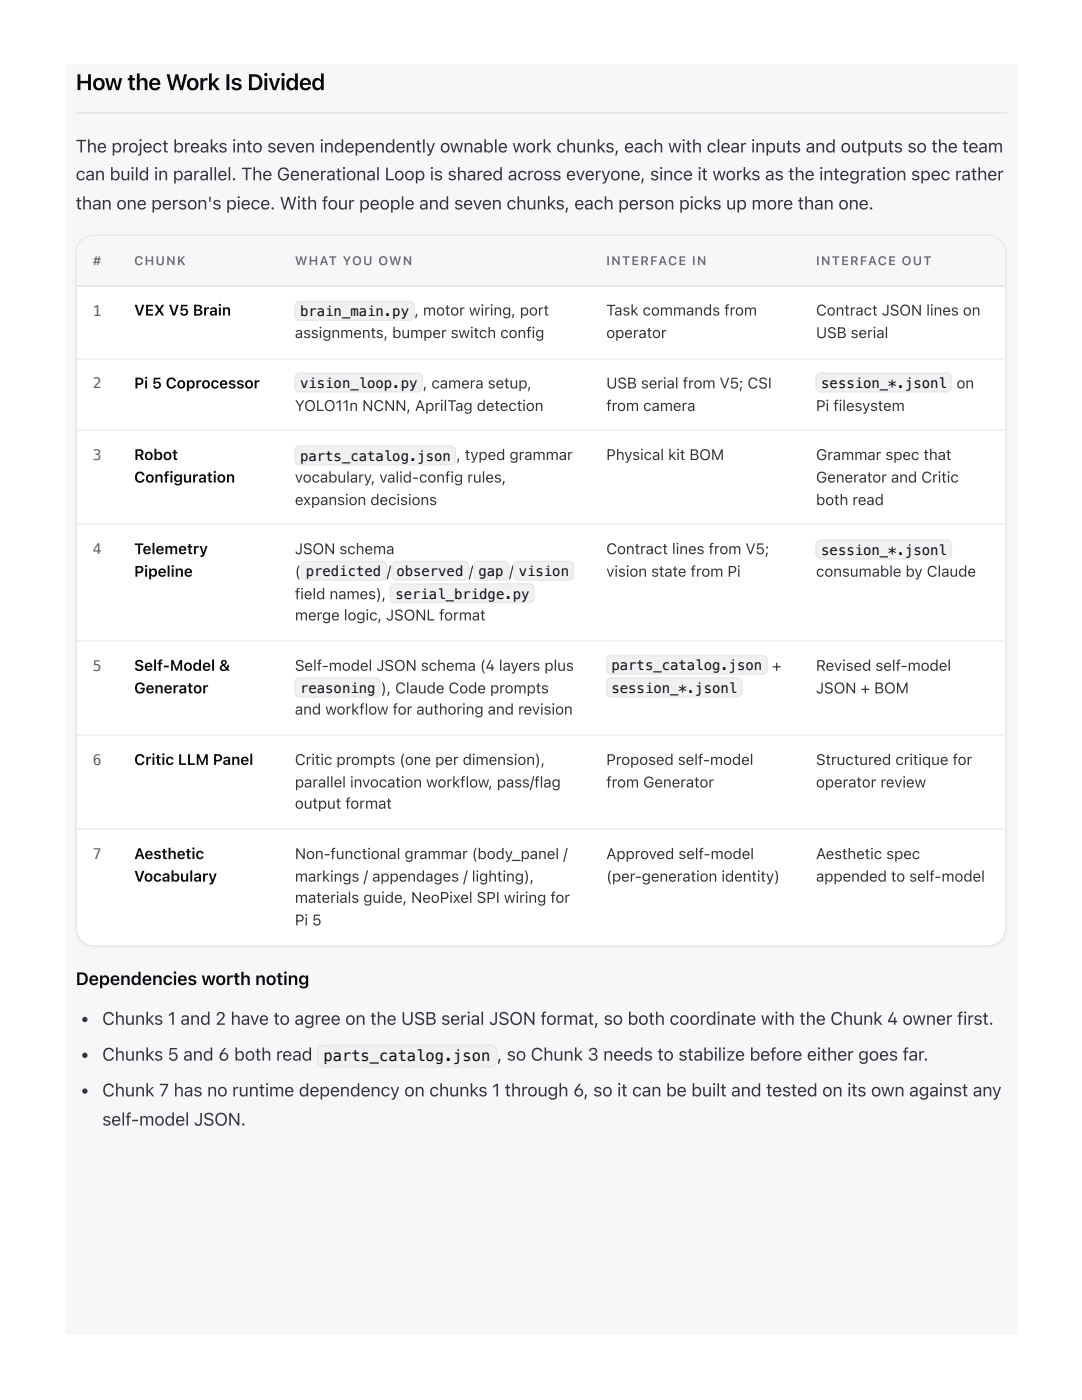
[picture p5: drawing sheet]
<svg xmlns="http://www.w3.org/2000/svg" width="216mm" height="279mm" viewBox="0 0 216 279" stroke-linecap="round" stroke-linejoin="round" font-family="sans-serif">
<defs><g id="words">
<text font-size="4.5" fill="#0b0b0d" x="15.1" y="18">How the Work Is Divided</text>
<g font-size="3.6" fill="#33353b">
<text x="15.1" y="30.4">The project breaks into seven independently ownable work chunks, each with clear inputs and outputs so the team</text>
<text x="15.1" y="36">can build in parallel. The Generational Loop is shared across everyone, since it works as the integration spec rather</text>
<text x="15.1" y="41.8">than one person's piece. With four people and seven chunks, each person picks up more than one.</text>
<text x="20.4" y="204.5">Chunks 1 and 2 have to agree on the USB serial JSON format, so both coordinate with the Chunk 4 owner first.</text>
<text x="20.4" y="211.7">Chunks 5 and 6 both read</text>
<text x="99.2" y="211.7">, so Chunk 3 needs to stabilize before either goes far.</text>
<text x="20.4" y="218.8">Chunk 7 has no runtime dependency on chunks 1 through 6, so it can be built and tested on its own against any</text>
<text x="20.4" y="224.6">self-model JSON.</text>
</g>
<text font-size="3.6" fill="#0b0b0d" x="15.1" y="196.6">Dependencies worth noting</text>
<text font-size="3.1" fill="#0b0b0d" x="64.6" y="211.8">parts_catalog.json</text>
<g font-size="3" fill="#0b0b0d">
<text x="26.8" y="63">VEX V5 Brain</text>
<text x="26.8" y="77.5">Pi 5 Coprocessor</text>
<text x="26.8" y="91.8">Robot</text>
<text x="26.8" y="96.3">Configuration</text>
<text x="26.8" y="110.6">Telemetry</text>
<text x="26.8" y="115.1">Pipeline</text>
<text x="26.8" y="133.9">Self-Model &amp;</text>
<text x="26.8" y="138.4">Generator</text>
<text x="26.8" y="152.7">Critic LLM Panel</text>
<text x="26.8" y="171.4">Aesthetic</text>
<text x="26.8" y="175.9">Vocabulary</text>
</g>
<g font-size="3" fill="#33353b">
<text x="121" y="63">Task commands from</text>
<text x="162.8" y="63">Contract JSON lines on</text>
<text x="58.8" y="67.5">assignments, bumper switch config</text>
<text x="121" y="67.5">operator</text>
<text x="162.8" y="67.5">USB serial</text>
<text x="121" y="77.5">USB serial from V5; CSI</text>
<text x="58.8" y="82">YOLO11n NCNN, AprilTag detection</text>
<text x="121" y="82">from camera</text>
<text x="162.8" y="82">Pi filesystem</text>
<text x="121" y="91.8">Physical kit BOM</text>
<text x="162.8" y="91.8">Grammar spec that</text>
<text x="58.8" y="96.3">vocabulary, valid-config rules,</text>
<text x="58.8" y="100.8">expansion decisions</text>
<text x="162.8" y="96.3">Generator and Critic</text>
<text x="162.8" y="100.8">both read</text>
<text x="58.8" y="110.6">JSON schema</text>
<text x="121" y="110.6">Contract lines from V5;</text>
<text x="58.8" y="115.1">( predicted / observed / gap / vision</text>
<text x="58.8" y="119.6">field names), serial_bridge.py</text>
<text x="121" y="115.1">vision state from Pi</text>
<text x="162.8" y="115.1">consumable by Claude</text>
<text x="58.8" y="123.8">merge logic, JSONL format</text>
<text x="58.8" y="133.9">Self-model JSON schema (4 layers plus</text>
<text x="162.8" y="133.9">Revised self-model</text>
<text x="58.8" y="142.6">and workflow for authoring and revision</text>
<text x="162.8" y="138.4">JSON + BOM</text>
<text x="58.8" y="152.7">Critic prompts (one per dimension),</text>
<text x="121" y="152.7">Proposed self-model</text>
<text x="162.8" y="152.7">Structured critique for</text>
<text x="58.8" y="157.2">parallel invocation workflow, pass/flag</text>
<text x="58.8" y="161.4">output format</text>
<text x="121" y="157.2">from Generator</text>
<text x="162.8" y="157.2">operator review</text>
<text x="58.8" y="171.4">Non-functional grammar (body_panel /</text>
<text x="121" y="171.4">Approved self-model</text>
<text x="162.8" y="171.4">Aesthetic spec</text>
<text x="58.8" y="175.9">markings / appendages / lighting),</text>
<text x="121" y="175.9">(per-generation identity)</text>
<text x="162.8" y="175.9">appended to self-model</text>
<text x="58.8" y="180.2">materials guide, NeoPixel SPI wiring for</text>
<text x="58.8" y="184.7">Pi 5</text>
</g>
<g font-size="2.9" fill="#4f5a78">
<text x="18.5" y="63">1</text>
<text x="18.5" y="77.5">2</text>
<text x="18.5" y="91.8">3</text>
<text x="18.5" y="110.6">4</text>
<text x="18.5" y="133.9">5</text>
<text x="18.5" y="152.7">6</text>
<text x="18.5" y="171.4">7</text>
</g>
<g font-size="2.8" fill="#0b0b0d">
<text x="59.9" y="63.1">brain_main.py , motor wiring, port</text>
<text x="59.9" y="77.4">vision_loop.py , camera setup,</text>
<text x="163.9" y="77.4">session_*.jsonl on</text>
<text x="59.9" y="91.9">parts_catalog.json , typed grammar</text>
<text x="163.9" y="110.7">session_*.jsonl</text>
<text x="122" y="133.7">parts_catalog.json +</text>
<text x="59.9" y="138.2">reasoning ), Claude Code prompts</text>
<text x="122" y="138.2">session_*.jsonl</text>
</g>
<g font-size="2.5" fill="#6b6e76">
<text x="18.5" y="52.9">#</text>
<text x="26.8" y="52.9">CHUNK</text>
<text x="58.8" y="52.9">WHAT YOU OWN</text>
<text x="121" y="52.9">INTERFACE IN</text>
<text x="162.8" y="52.9">INTERFACE OUT</text>
</g>
</g></defs>
<path d="M13 13h189.9v253.4h-189.9z" fill="#f6f7f9"/>
<path d="M15.1 22.6h185.7" fill="none" stroke="#e7e8ea" stroke-width=".26"/>
<path d="M16.3 48l1.1-.8 1.4-.2h178.3a3.6 3.6 0 0 1 3.6 3.5v134.7a3.6 3.6 0 0 1-3.6 3.6h-178.3a3.6 3.6 0 0 1-3.6-3.6v-134.7l.3-1.3z" fill="#fff"/>
<path d="M16.3 48l1.1-.8 1.4-.2h178.3a3.6 3.6 0 0 1 3.6 3.5v134.7a3.6 3.6 0 0 1-3.6 3.6h-178.3a3.6 3.6 0 0 1-3.6-3.6v-134.7l.3-1.3z" fill="none" stroke="#e7e8ea" stroke-width=".26"/>
<g fill="#f6f7f9">
<path d="M15.3 47.1h8.2v10h-8.2z"/>
<path d="M23.5 47.1h32.1v10h-32.1z"/>
<path d="M55.6 47.1h62.1v10h-62.1z"/>
<path d="M117.7 47.1h41.8v10h-41.8z"/>
<path d="M159.5 47.1h41.1v10h-41.1z"/>
</g>
<path d="M15.3 57h185.3" fill="none" stroke="#e7e8ea" stroke-width=".26"/>
<path d="M15.3 71.6h185.3M15.3 85.9h185.3M15.3 104.6h185.3M15.3 127.9h185.3M15.3 146.7h185.3M15.3 165.5h185.3" fill="none" stroke="#f0f1f3" stroke-width=".26"/>
<path d="M59 60.4l.8-.3h22a1.06 1.06 0 0 1 1 1v1.9a1.06 1.06 0 0 1-1 1h-22a1.06 1.06 0 0 1-1.1-1l.1-2.1z" fill="#f0f1f3"/>
<path d="M59.1 60.5l.7-.3h22a.93 .93 0 0 1 .9 .9v1.9a.93 .93 0 0 1-.9 .9h-22a.93 .93 0 0 1-.9-.9v-2.1z" fill="none" stroke="#e7e8ea" stroke-width=".26"/>
<path d="M59 74.7l.8-.4h23.5a1.06 1.06 0 0 1 1.1 1.1v1.9a1.06 1.06 0 0 1-1.1 1h-23.5a1.06 1.06 0 0 1-1.1-1l.1-2.1z" fill="#f0f1f3"/>
<path d="M59.1 74.8l.7-.3h23.5a.93 .93 0 0 1 1 .9v1.9a.93 .93 0 0 1-1 .9h-23.5a.93 .93 0 0 1-.9-.9v-2.1z" fill="none" stroke="#e7e8ea" stroke-width=".26"/>
<path d="M163 74.7l.8-.4h25.1a1.06 1.06 0 0 1 1.1 1.1v1.9a1.06 1.06 0 0 1-1.1 1h-25.1a1.06 1.06 0 0 1-1.1-1v-2.1z" fill="#f0f1f3"/>
<path d="M163.1 74.8l.7-.3h25.1a.93 .93 0 0 1 .9 .9v1.9a.93 .93 0 0 1-.9 .9h-25.1a.93 .93 0 0 1-.9-.9v-2.1z" fill="none" stroke="#e7e8ea" stroke-width=".26"/>
<path d="M59 89.2l.8-.3h30.2a1.06 1.06 0 0 1 1 1.1v1.8a1.06 1.06 0 0 1-1 1.1h-30.2a1.06 1.06 0 0 1-1.1-1.1l.1-2z" fill="#f0f1f3"/>
<path d="M59.1 89.3l.7-.3h30.2a.93 .93 0 0 1 .9 1v1.8a.93 .93 0 0 1-.9 .9h-30.2a.93 .93 0 0 1-.9-.9v-2z" fill="none" stroke="#e7e8ea" stroke-width=".26"/>
<path d="M60.4 112.2l.7-.3h15.1a1.06 1.06 0 0 1 1.1 1.1v1.8a1.06 1.06 0 0 1-1.1 1.1h-15.1a1.06 1.06 0 0 1-1-1.1v-2z" fill="#f0f1f3"/>
<path d="M60.5 112.3l.6-.2h15.1a.93 .93 0 0 1 .9 .9v1.8a.93 .93 0 0 1-.9 1h-15.1a.93 .93 0 0 1-.9-1v-2z" fill="none" stroke="#e7e8ea" stroke-width=".26"/>
<path d="M78.4 112.2l.7-.3h13.5a1.06 1.06 0 0 1 1.1 1.1v1.8a1.06 1.06 0 0 1-1.1 1.1h-13.5a1.06 1.06 0 0 1-1-1.1v-2z" fill="#f0f1f3"/>
<path d="M78.5 112.3l.6-.2h13.5a.93 .93 0 0 1 .9 .9v1.8a.93 .93 0 0 1-.9 1h-13.5a.93 .93 0 0 1-.9-1v-2z" fill="none" stroke="#e7e8ea" stroke-width=".26"/>
<path d="M94.8 112.2l.7-.3h5a1.06 1.06 0 0 1 1.1 1.1v1.8a1.06 1.06 0 0 1-1.1 1.1h-5a1.06 1.06 0 0 1-1-1.1v-2z" fill="#f0f1f3"/>
<path d="M94.9 112.3l.6-.2h5a.93 .93 0 0 1 1 .9v1.8a.93 .93 0 0 1-1 1h-5a.93 .93 0 0 1-.9-1v-2z" fill="none" stroke="#e7e8ea" stroke-width=".26"/>
<path d="M102.7 112.2l.8-.3h10a1.06 1.06 0 0 1 1.1 1.1v1.8a1.06 1.06 0 0 1-1.1 1.1h-10a1.06 1.06 0 0 1-1.1-1.1v-2z" fill="#f0f1f3"/>
<path d="M102.8 112.3l.7-.2h10a.93 .93 0 0 1 .9 .9v1.8a.93 .93 0 0 1-.9 1h-10a.93 .93 0 0 1-1-1v-2z" fill="none" stroke="#e7e8ea" stroke-width=".26"/>
<path d="M78.1 116.7l.7-.3h26.8a1.06 1.06 0 0 1 1 1.1v1.8a1.06 1.06 0 0 1-1 1.1h-26.8a1.06 1.06 0 0 1-1-1.1v-2z" fill="#f0f1f3"/>
<path d="M78.2 116.8l.6-.3h26.8a.93 .93 0 0 1 .9 1v1.8a.93 .93 0 0 1-.9 1h-26.8a.93 .93 0 0 1-.9-1v-2z" fill="none" stroke="#e7e8ea" stroke-width=".26"/>
<path d="M163 108l.8-.3h25.1a1.06 1.06 0 0 1 1.1 1v1.9a1.06 1.06 0 0 1-1.1 1.1h-25.1a1.06 1.06 0 0 1-1.1-1.1v-2.1z" fill="#f0f1f3"/>
<path d="M163.1 108.1l.7-.3h25.1a.93 .93 0 0 1 .9 .9v1.9a.93 .93 0 0 1-.9 .9h-25.1a.93 .93 0 0 1-.9-.9v-2z" fill="none" stroke="#e7e8ea" stroke-width=".26"/>
<path d="M59 135.5l.8-.3h15.1a1.06 1.06 0 0 1 1 1.1v1.8a1.06 1.06 0 0 1-1 1.1h-15.1a1.06 1.06 0 0 1-1.1-1.1l.1-2z" fill="#f0f1f3"/>
<path d="M59.1 135.6l.7-.3h15.1a.93 .93 0 0 1 .9 1v1.8a.93 .93 0 0 1-.9 .9h-15.1a.93 .93 0 0 1-.9-.9v-2z" fill="none" stroke="#e7e8ea" stroke-width=".26"/>
<path d="M121.2 131l.8-.3h30.1a1.06 1.06 0 0 1 1.1 1.1v1.8a1.06 1.06 0 0 1-1.1 1.1h-30.1a1.06 1.06 0 0 1-1.1-1.1v-2z" fill="#f0f1f3"/>
<path d="M121.3 131.1l.7-.3h30.1a.93 .93 0 0 1 1 1v1.8a.93 .93 0 0 1-1 .9h-30.1a.93 .93 0 0 1-1-.9l.1-2z" fill="none" stroke="#e7e8ea" stroke-width=".26"/>
<path d="M121.2 135.5l.8-.3h25.1a1.06 1.06 0 0 1 1.1 1.1v1.8a1.06 1.06 0 0 1-1.1 1.1h-25.1a1.06 1.06 0 0 1-1.1-1.1v-2z" fill="#f0f1f3"/>
<path d="M121.3 135.6l.7-.3h25.1a.93 .93 0 0 1 .9 1v1.8a.93 .93 0 0 1-.9 .9h-25.1a.93 .93 0 0 1-1-.9l.1-2z" fill="none" stroke="#e7e8ea" stroke-width=".26"/>
<g fill="#33353b">
<circle cx="16.9" cy="203.5" r=".53"/>
<circle cx="16.9" cy="210.6" r=".53"/>
</g>
<path d="M63.6 208.9l.5-.3 .5-.1h33.3a1.32 1.32 0 0 1 1.3 1.3v1.9a1.32 1.32 0 0 1-1.3 1.3h-33.3a1.32 1.32 0 0 1-1.4-1.3v-2.1z" fill="#f0f1f3"/>
<path d="M63.7 209l.9-.4h33.3a1.19 1.19 0 0 1 1.2 1.2v1.9a1.19 1.19 0 0 1-1.2 1.2h-33.3a1.19 1.19 0 0 1-1.2-1.2v-2z" fill="none" stroke="#e7e8ea" stroke-width=".26"/>
<circle cx="16.9" cy="217.8" r=".53" fill="#33353b"/>
<use href="#words"/>
</svg>
